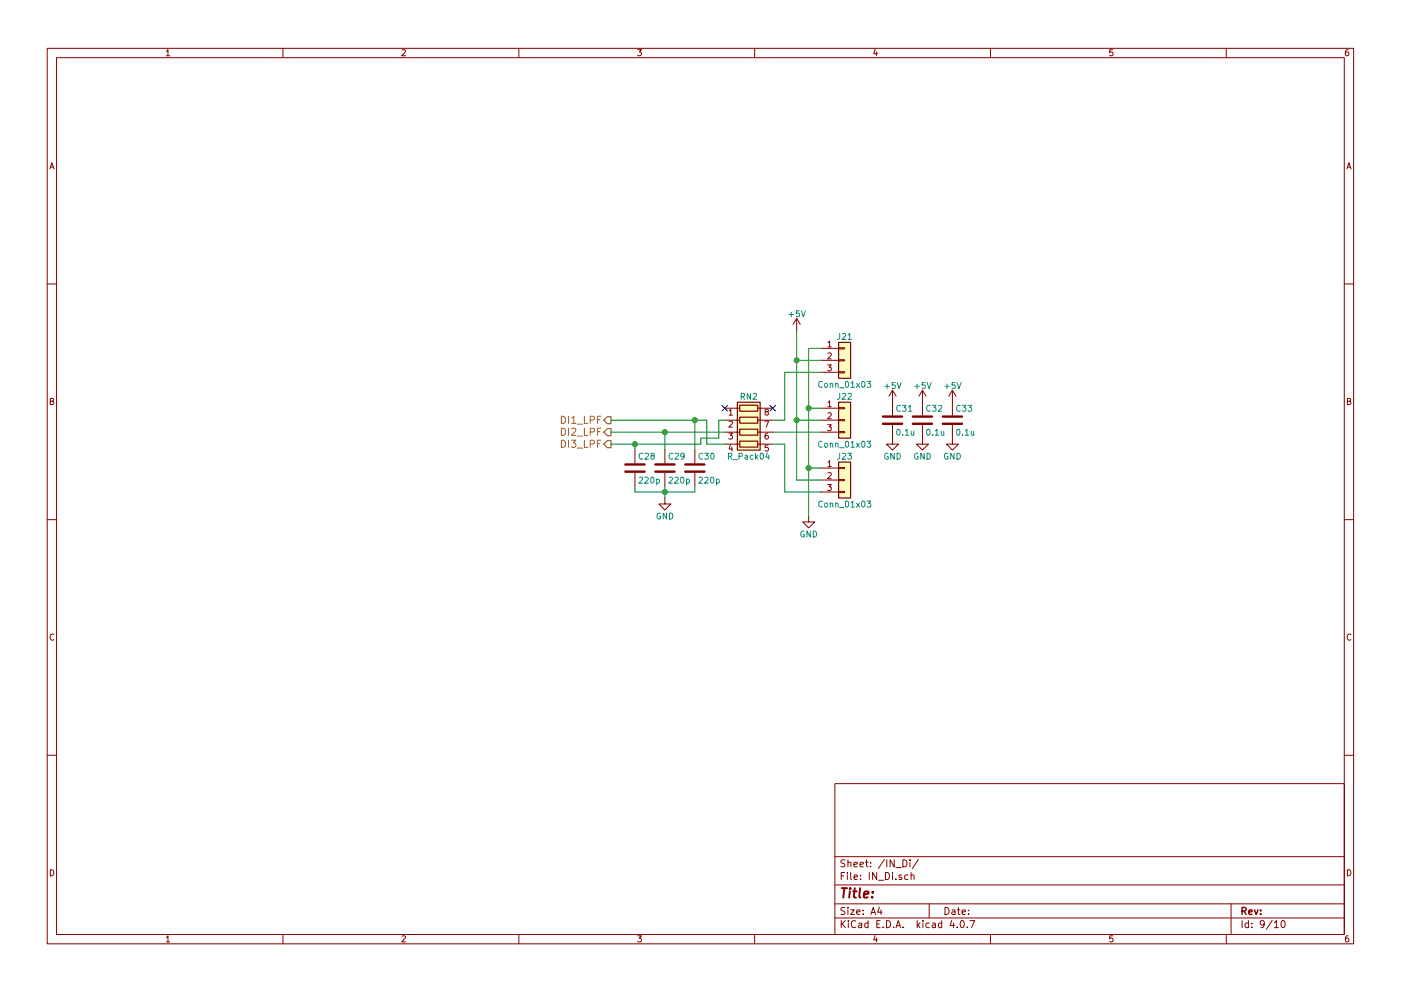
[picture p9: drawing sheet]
<svg xmlns="http://www.w3.org/2000/svg" width="297mm" height="210mm" viewBox="0 0 297 210" stroke-linecap="round" stroke-linejoin="round" font-family="sans-serif">
<g fill="none" stroke="#840000" stroke-width=".21">
<path d="M10 10.3h277v189.9h-277zM12 12.2h273v186.1h-273zM35.3 10.9l.3-.4v1.3M35.3 11.8h.7M60 10.3v1.9M85.2 10.6l.5-.1 .3 .4-.8 .9h.8M110 10.3v1.9M135.2 10.5h.8l-.4 .5 .3 .1 .1 .2-.1 .4-.2 .1-.5-.1M160 10.3v1.9M185.5 10.5l-.3 .9h.8M185.9 11v.8M210 10.3v1.9"/>
<path d="M235.9 10.5h-.6v.6h.6l.1 .5-.3 .2-.4-.1M260 10.3v1.9M285.9 10.5l-.4 .1-.2 .2-.1 .8 .3 .2 .4-.1 .1-.4-.1-.2-.4-.1-.3 .3M10.6 35.8l.4-1.3 .4 1.3M10.7 35.5h.6M285.6 35.8l.4-1.3 .4 1.3M285.7 35.5h.6M10 60.2h2M168.9 67.6l-.8 1.2M168.9 67.6v2.5M168.9 67.6l.8 1.2M174 73.9h3.8"/>
<path d="M174 76.4h3.8M174 79h3.8M175.5 77.4h.8l-.5 .5 .4 .1v.6l-.2 .1-.5-.1M175.5 72.7l.4-.4v1.3M175.5 75l.5-.1 .3 .3-.8 .9h.8M175.5 73.6h.8M177.8 78.9h1.3v.2h-1.3zM177.8 76.3h1.3v.3h-1.3zM177.8 73.8h1.3v.2h-1.3zM285 60.2h2M10.7 85.1h.5l.1-.5-.6-.1v1.3h.5l.2-.4-.3-.3M134.6 95.5v2.8"/>
<path d="M141 95.5v2.8M147.3 95.5v2.8M153.7 86.6h3.1M153.7 89.1h3.1M153.7 91.7h3.1M153.7 94.2h3.1M154.5 91.9h.8l-.4 .5 .3 .1v.5l-.1 .2-.6-.2M154.6 87.2l.3-.4v1.3M154.6 89.5l.5-.1 .2 .3-.8 .9h.8M154.6 88.1h.7M154.9 94.4l-.3 .9h.7M155.2 94.8v.9"/>
<path d="M160.7 86.6h3.1M160.7 89.1h3.1M160.7 91.7h3.1M160.7 94.2h3.1M162.1 89.4h.9l-.6 1.2M162.4 87.3l-.2-.2 .1-.2h.6v.3l-.6 .2-.1 .2 .1 .4 .1 .1h.3l.2-.3v-.3l-.2-.2M162.8 91.9h-.4l-.1 .3-.1 .7 .2 .3 .5-.2-.1-.6h-.4l-.2 .2M162.9 94.4h-.6l-.1 .6h.7v.6l-.2 .1-.5-.1M174 86.6h3.8M174 89.1h3.8M174 91.7h3.8M174 99.3h3.8"/>
<path d="M175.5 90.1h.8l-.5 .5 .4 .1v.6l-.2 .1-.5-.1M175.5 85.4l.4-.4v1.3M175.5 87.7l.5-.1 .3 .3-.8 .9h.8M175.5 98.1l.4-.4v1.3M175.5 86.3h.8M175.5 99h.8M177.8 91.6h1.3v.2h-1.3zM177.8 89h1.3v.3h-1.3zM177.8 86.5h1.3v.2h-1.3zM177.8 99.2h1.3v.2h-1.3zM189.2 90.2v4h1.3l-1.3 1.3-1.2-1.3h1.2M189.2 82.8v5.3"/>
<path d="M189.2 82.8l-.7 1.3M189.2 82.8l.8 1.3M195.6 90.2v4h1.2l-1.2 1.3-1.3-1.3h1.3M195.6 82.8v5.3M195.6 82.8l-.8 1.3M195.6 82.8l.7 1.3M201.9 90.2v4h1.3l-1.3 1.3-1.2-1.3h1.2M201.9 82.8v5.3M201.9 82.8l-.7 1.3M201.9 82.8l.8 1.3M285.7 85.1h.5l.1-.5-.6-.1v1.3h.5l.2-.4-.3-.3M10 110.3h2"/>
<path d="M134.6 100.3v2.8M141 105.7v1.2h1.2l-1.2 1.3-1.3-1.3h1.3M141 100.3v2.8M147.3 100.3v2.8M171.4 109.5v1.2h1.3l-1.3 1.3-1.2-1.3h1.2M174 101.8h3.8M174 104.4h3.8M175.5 102.8h.8l-.5 .5 .4 .1v.6l-.2 .1-.5-.1M175.5 100.4l.5-.1 .3 .3-.8 .9h.8M177.8 104.3h1.3v.2h-1.3zM177.8 101.7h1.3v.3h-1.3zM285 110.3h2"/>
<path d="M11.4 134.6a.58 .58 0 0 0-.8 .6 .58 .58 0 0 0 .8 .5M286.4 134.6a.58 .58 0 0 0-.8 .6 .58 .58 0 0 0 .8 .5M10 160.2h2M177 166.3h108v32h-108zM285 160.2h2M10.7 184.5a.65 .65 0 0 1 .7 .7 .65 .65 0 0 1-.7 .6zM35.3 198.9l.3-.4v1.3M35.3 199.8h.7M60 198.3v1.9M85.2 198.6l.5-.1 .3 .4-.8 .9h.8M110 198.3v1.9M135.2 198.5h.8l-.4 .5 .3 .1 .1 .2-.1 .4-.2 .1-.5-.1"/>
<path d="M160 198.3v1.9M177 194.8h108M177 191.8h108M177 187.8h108M177 181.8h108M178.4 195.3v1.5M178.4 185.8h.5M178.6 196l.6 .8M179.1 185.1h-.7v1.5M179.1 192.6l-.5-.1-.3 .3 .1 .3 .7 .4v.4l-.2 .1-.6-.1M179.1 182.5l-.5-.1-.3 .3 .1 .3 .7 .4v.4l-.2 .1-.6-.1M179.2 195.3l-.8 .9"/>
<path d="M179.7 185.1v.2M179.7 185.6v1M179.8 192.5v.2M179.8 183.1l.2-.2 .4 .1v.9M179.8 182.4v1.5M179.8 193v1M179.9 195.3v.2M179.9 195.8v1M180.3 193h.8l-.8 1h.8M180.4 185.1v1.3l.2 .2M181.1 183.4l.7-.1-.1-.3-.4-.1-.2 .2v.7h.6M181.1 186.1l.7-.1-.1-.3-.4-.1-.2 .2 .1 .7h.5"/>
<path d="M181.4 195.5a.71 .71 0 0 0-1 .5 .71 .71 0 0 0 .8 .8l.2-.1M181.6 193.5l.7-.1v-.3l-.4-.1-.3 .2 .1 .7h.6M182.1 195.9h.6v.9M182.3 183.4l.8-.1-.1-.3-.4-.1-.3 .2 .1 .7h.6M182.4 186.5v.1M182.4 185.7v.1M182.7 196.2l-.7 .3 .2 .3 .5-.1M183 193.9v.1M183 193.1v.1M183.5 182.9h.6M183.7 182.4v1.3l.4 .2M184 195.9l-.4-.1-.3 .3 .1 .6 .2 .1 .4-.1"/>
<path d="M184 195.3v1.5M184.3 185.1v1.5M184.6 183.8v.1M184.6 183v.1M184.7 194l.4-1.5 .5 1.5M184.8 193.6h.7M185.5 198.5l-.3 .9h.8M185.9 199v.8M185.9 185.1v1.5l-.9-1.5v1.5M185.9 196h.5M186.2 186.8h1.2M186.4 192.5l-.3 1h.9"/>
<path d="M186.6 195.3h-.7v1.5h.7M186.8 193v1M187.2 196.7v.1M187.5 182.3l-1.3 2M187.7 185.1a.76 .76 0 0 1 .9 .8 .76 .76 0 0 1-.9 .7zM188 195.3a.76 .76 0 0 1 .8 .8 .76 .76 0 0 1-.8 .7zM188 182.4v1.5M189.2 185.1v.2M189.2 185.6v1M189.5 196.7v.1M189.6 182.4v1.5l-.9-1.5v1.5M189.9 186.5v.1"/>
<path d="M189.9 184.1h1.2M190 196.8l.4-1.5 .6 1.5M190.1 196.4h.7M191.2 185.7l-.4-.1-.2 .2 .1 .2 .5 .2v.3h-.6M191.4 182.4a.76 .76 0 0 1 .9 .8 .76 .76 0 0 1-.9 .7zM191.5 196.7v.1M192.5 185.7l-.4-.1-.3 .3 .1 .6 .2 .1 .4-.1M192.9 182.4v.2M192.9 182.9v1M193.2 185.7l.2-.1 .4 .1v.9M193.2 185.1v1.5M194.5 195.3v1.5"/>
<path d="M194.6 196.3l.4 .5M194.7 182.3l-1.3 2M195 195.8l-.5 .6M195.7 195.3v.2M195.7 195.8v1M197 191.8v3M197 195.9l-.4-.1-.3 .3 .1 .6 .2 .1 .4-.1M197.7 195.9h.6v.9M198.3 196.2l-.7 .3 .2 .3 .5-.1M199.7 195.9l-.5-.1-.2 .3v.6l.2 .1 .5-.1M199.7 195.3v1.5M200.4 192.5a.76 .76 0 0 1 .8 .8 .76 .76 0 0 1-.8 .7z"/>
<path d="M201.8 195.2l-.4 1.1h1M201.9 193.1h.5l.1 .9M202.2 195.8v1M202.5 193.4l-.7 .3 .2 .3 .5-.1M202.9 196.7v.1M203 193h.6M203.2 192.5v1.3l.4 .2M203.8 195.4l.1-.1a.8 .8 0 0 1 .6 .8 .8 .8 0 0 1-.6 .7 .97 .97 0 0 1-.1-1.4zM204 193.5l.7-.1-.1-.3-.4-.1-.2 .2 .1 .7h.5M205.1 196.7v.1M205.4 193.9v.1M205.4 193.1v.1"/>
<path d="M205.6 195.3h1.1l-.7 1.5M210 198.3v1.9M235.9 198.5h-.6v.7l.6-.1 .1 .5-.3 .2-.4-.1M260 198.3v1.9M261 191.8v6.5M263.3 195.3v1.5M264.7 195.9l-.4-.1-.3 .3 .1 .6 .2 .1 .4-.1M264.7 195.3v1.5M265.4 196.7v.1M265.4 195.9v.1M268 196l-.2 .3h-.3l-.3-.3v-.4l.3-.3h.3l.2 .3a1.01 1.01 0 0 1-.4 1.2h-.3M269.7 195.2l-1.2 2"/>
<path d="M270.2 195.8l.4-.5v1.5M270.2 196.8h.8M271.8 195.5l.2-.2a.8 .8 0 0 1 .5 .8 .8 .8 0 0 1-.5 .7l-.4-.5zM285.7 184.5a.65 .65 0 0 1 .7 .7 .65 .65 0 0 1-.7 .6zM285.9 198.5l-.4 .1-.2 .3-.1 .7 .3 .2 .4-.1 .1-.4-.1-.2-.4-.1-.3 .3"/>
</g>
<path d="M263.3 193.3l.8-.1 .1-.2-.1-.3-.2-.2h-.6v1.5M263.7 193.3l.5 .7M264.8 193.5l.7-.1-.1-.3-.4-.1-.2 .2v.7h.6M266 193l.3 1 .4-1M267.3 193.9v.1M267.3 193.1v.1" fill="none" stroke="#840000" stroke-width=".3"/>
<path d="M178.5 188.4h1.1M179 188.4l-.2 2M180.2 189.1l-.2 1.3M180.3 188.4l-.1 .2 .2-.1-.1-.1-.1 .2M180.9 189.1h.7M181.2 188.4l-.2 1.8 .1 .1 .4 .1M182.4 188.4l-.2 1.8 .2 .2M183.2 189.8l.9-.2v-.4l-.6-.1-.3 .3v.9h.7M184.9 190.3v.1M185.1 189.2l-.1 .2-.1-.1 .2-.1-.1 .2" fill="none" stroke="#840000" stroke-width=".41"/>
<g fill="none" stroke="#848400" stroke-width=".21">
<path d="M119 88.3a.77 .77 0 0 1 .9 .8 .77 .77 0 0 1-.9 .7zM119 90.9a.77 .77 0 0 1 .9 .7 .77 .77 0 0 1-.9 .8zM119 93.4a.77 .77 0 0 1 .9 .8 .77 .77 0 0 1-.9 .7zM120.5 88.3v1.5M120.5 90.9v1.5M120.5 93.4v1.5M121.2 93.4h.9l-.5 .6 .5 .3-.1 .5-.2 .1-.6-.1M121.2 88.7l.5-.4v1.5M121.2 91l.6-.1 .3 .4-.9 1.1h.9M121.2 89.8h.9M122.4 90h1.1M122.4 92.5h1.1"/>
<path d="M122.4 95.1h1.1M123.9 88.3v1.5h.7M123.9 90.9v1.5h.7M123.9 93.4v1.5h.7M125.1 89.1l.8-.1 .1-.2v-.3l-.3-.2h-.6v1.5M125.1 91.7l.8-.1 .1-.2v-.4l-.3-.1h-.6v1.5M125.1 94.2l.8-.1 .1-.2v-.4l-.3-.1h-.6v1.5M126.7 89h.5M126.7 91.6h.5M126.7 94.1h.5M127.4 88.3h-.7v1.5M127.4 90.9h-.7v1.5"/>
<path d="M127.4 93.4h-.7v1.5"/>
</g>
<path d="M128 94.2l.8-.7h.7v1.5h-.7zM128.8 88.4h.7v1.5h-.7l-.8-.8zM128.8 90.9h.7v1.6h-.7l-.8-.8z" fill="none" stroke="#848400" stroke-width=".25"/>
<path d="M132.6 98.5h4.1M138.9 98.5h4.1M145.3 98.5h4.1M187.2 89.9h4.1M187.2 88.4h4.1M193.5 89.9h4.1M193.5 88.4h4.1M199.9 89.9h4.1M199.9 88.4h4.1M132.6 100.1h4.1M138.9 100.1h4.1M145.3 100.1h4.1" fill="none" stroke="#840000" stroke-width=".51"/>
<g fill="none" stroke="#008484" stroke-width=".21">
<path d="M167.3 66.7h.9M167.8 66.2v1M169.5 65.9h-.6l-.1 .6h.7v.6l-.2 .1-.5-.1M169.9 65.9l.4 1.3 .4-1.3M178 70.8v1l-.5 .2M178.6 70.9l.5-.1 .2 .3-.8 .9h.8M179.8 71.1l.4-.3v1.2M179.8 72h.7M136.3 96.3a.56 .56 0 0 0-.8 .5 .56 .56 0 0 0 .8 .5M136.8 96.3l.5-.1 .2 .3-.8 .9h.8M138.2 96.7l-.2-.2v-.2h.7v.3l-.6 .1-.1 .2v.4l.2 .1h.3l.2-.2v-.4l-.2-.1M142.6 96.3a.56 .56 0 0 0-.7 .5 .56 .56 0 0 0 .7 .5"/>
<path d="M143.1 96.3l.5-.1 .2 .3-.7 .9h.7M145.1 96.7l-.3 .2h-.4v-.6l.4-.1 .3 .2-.1 .7-.3 .3h-.3M149 96.3a.56 .56 0 0 0-.8 .5 .56 .56 0 0 0 .8 .5M149.4 96.2h.8l-.4 .4 .3 .1v.6l-.1 .1-.6-.1M150.8 96.3l.2-.1a.67 .67 0 0 1 .4 .6 .67 .67 0 0 1-.4 .6l-.3-.5zM154.5 96.8l.6-.1v-.4l-.6-.1v1.2M154.8 96.8l.4 .6M155.4 97.5h1M156.7 96.8l.6-.1 .1-.4-.7-.1v1.2M157.1 84.1l.7-.1v-.4l-.7-.1v1.2M157.5 84.1l.4 .6M158 96.6h.4l.1 .8"/>
<path d="M158.5 96.9l-.6 .2 .2 .3h.4M159.1 83.5v1.2l-.7-1.2v1.2M159.6 96.6h-.3l-.2 .2 .1 .6h.4M159.7 83.6l.5-.1 .2 .3-.8 .9h.8M160.2 96.2v1.2M160.3 96.9l.4 .5M160.7 96.6l-.5 .4M161.3 96.3l.1-.1a.67 .67 0 0 1 .5 .6 .67 .67 0 0 1-.5 .6l-.2-.5zM162.7 96.1l-.3 .9h.7M163 96.6v.8M174.3 93.7a.56 .56 0 0 0-.7 .5 .56 .56 0 0 0 .7 .6M174.3 81a.56 .56 0 0 0-.7 .5 .56 .56 0 0 0 .7 .6"/>
<path d="M174.9 94.2l.3-.2 .3 .3v.3l-.3 .3-.3-.1zM174.9 81.5l.3-.2 .3 .3v.3l-.3 .3-.3-.1zM176 94.2l.2-.2 .3 .1 .1 .8M176 81.5l.2-.2 .3 .1 .1 .8M176 81.3v.9M176 94v.9M177.2 94.2l.1-.2 .3 .1 .1 .8M177.2 81.5l.1-.2 .3 .1 .1 .8M177.2 81.3v.9M177.2 94v.9M178 95h1M178 82.3h1"/>
<path d="M178 83.5v1l-.5 .2M178 96.2v1l-.5 .2M178.6 83.6l.5-.1 .2 .3-.8 .9h.8M178.6 96.3l.5-.1 .2 .3-.8 .9h.8M179.3 93.7l.2-.1a.67 .67 0 0 1 .5 .7 .67 .67 0 0 1-.5 .6l-.3-.5zM179.3 81l.2-.1a.67 .67 0 0 1 .5 .7 .67 .67 0 0 1-.5 .6l-.3-.5zM179.7 96.2h.8l-.4 .4 .4 .1v.6l-.2 .1-.6-.1M179.8 83.6l.5-.1 .2 .3-.8 .9h.8M180.4 94l.4-.4v1.3M180.4 81.3l.4-.4v1.3M180.4 94.9h.8M180.4 82.2h.8"/>
<path d="M181.6 94l.6 .9M181.6 81.3l.6 .9M182.2 94l-.6 .9M182.2 81.3l-.6 .9M182.8 93.7l.2-.1a.67 .67 0 0 1 .4 .7 .67 .67 0 0 1-.4 .6l-.3-.5zM182.8 81l.2-.1a.67 .67 0 0 1 .4 .7 .67 .67 0 0 1-.4 .6l-.3-.5zM183.8 93.6h.8l-.4 .5 .4 .1v.6l-.2 .1-.6-.1M183.8 80.9h.8l-.4 .5 .4 .1v.6l-.2 .1-.6-.1M187.6 82h1M188.1 81.5v.9M188.3 96.2a.59 .59 0 0 0-.8 .6 .59 .59 0 0 0 .8 .6v-.5h-.2M189.6 96.2v1.2l-.7-1.2v1.2"/>
<path d="M189.8 81.2h-.6l-.1 .6h.7v.5l-.2 .1-.5-.1M190.2 96.2a.64 .64 0 0 1 .7 .6 .64 .64 0 0 1-.7 .6zM190.2 91.2l.2-.1a.67 .67 0 0 1 .4 .6 .67 .67 0 0 1-.4 .6l-.3-.4zM190.2 81.2l.4 1.2 .5-1.2M190.9 86.1a.56 .56 0 0 0-.8 .5 .56 .56 0 0 0 .8 .5M191.3 86h.8l-.4 .5 .3 .1v.5l-.1 .2-.6-.2M191.4 92.2v.1M191.9 91.4l.4-.3v1.2M191.9 92.3h.8M192.6 86.4l.4-.4v1.3M192.6 87.3h.7M193.2 91.5l.1 .8h.3l.2-.1"/>
<path d="M193.8 91.5v.8M194 82h.9M194.4 81.5v.9M194.6 96.2a.59 .59 0 0 0-.7 .6 .59 .59 0 0 0 .7 .6l.1-.5h-.3M195.9 96.2v1.2l-.7-1.2v1.2M196.1 81.2h-.6v.6h.6v.5l-.1 .1-.5-.1M196.5 96.2a.64 .64 0 0 1 .8 .6 .64 .64 0 0 1-.8 .6zM196.6 91.2l.1-.1a.67 .67 0 0 1 .5 .6 .67 .67 0 0 1-.5 .6l-.2-.4zM196.6 81.2l.4 1.2 .4-1.2M197.2 86.1a.56 .56 0 0 0-.7 .5 .56 .56 0 0 0 .7 .5M197.7 86h.8l-.5 .5 .4 .1v.5l-.2 .2-.5-.2M197.7 92.2v.1"/>
<path d="M198.3 91.4l.4-.3v1.2M198.3 92.3h.7M199 86.1l.4-.1 .3 .4-.8 .9h.8M199.6 91.5v.8h.3l.2-.1M200.1 91.5v.8M200.3 82h1M200.8 81.5v.9M201 96.2a.59 .59 0 0 0-.8 .6 .59 .59 0 0 0 .8 .6v-.5h-.2M202.3 96.2v1.2l-.7-1.2v1.2M202.5 81.2h-.6l-.1 .6h.7v.5l-.2 .1-.5-.1M202.9 96.2a.64 .64 0 0 1 .7 .6 .64 .64 0 0 1-.7 .6zM202.9 91.2l.2-.1a.67 .67 0 0 1 .4 .6 .67 .67 0 0 1-.4 .6l-.3-.4z"/>
<path d="M202.9 81.2l.4 1.2 .5-1.2M203.6 86.1a.56 .56 0 0 0-.8 .5 .56 .56 0 0 0 .8 .5M204 86h.8l-.4 .5 .3 .1v.5l-.1 .2-.6-.2M204.1 92.2v.1M204.6 91.4l.4-.3v1.2M204.6 92.3h.8M205.2 86h.8l-.4 .5 .4 .1v.5l-.2 .2-.6-.2M205.9 91.5l.1 .8h.3l.2-.1M206.5 91.5v.8M135.5 101.3l.5-.1 .2 .4-.8 .9h.8M136.7 101.3l.5-.1 .2 .4-.7 .9h.7M138 101.3l.2-.1a.67 .67 0 0 1 .5 .7 .67 .67 0 0 1-.5 .6l-.3-.5z"/>
<path d="M139.2 101.7l.4-.1 .2 .3-.1 .5h-.5M139.2 101.6v1.3M140 108.9a.59 .59 0 0 0-.7 .6 .59 .59 0 0 0 .7 .6l.1-.5h-.3M141.3 108.9v1.2l-.7-1.2v1.2M141.9 101.3l.4-.1 .3 .4-.8 .9h.8M141.9 108.9a.64 .64 0 0 1 .8 .6 .64 .64 0 0 1-.8 .6zM143.1 101.3l.5-.1 .2 .4-.8 .9h.8M144.4 101.3l.2-.1a.67 .67 0 0 1 .4 .7 .67 .67 0 0 1-.4 .6l-.3-.5zM145.6 101.7l.3-.1 .3 .3-.2 .5h-.4M145.6 101.6v1.3M148.2 101.3l.5-.1 .2 .4-.8 .9h.8M149.4 101.3l.5-.1 .2 .4-.7 .9h.7"/>
<path d="M150.7 101.3l.2-.1a.67 .67 0 0 1 .5 .7 .67 .67 0 0 1-.5 .6l-.3-.5zM151.9 101.7l.4-.1 .2 .3-.1 .5h-.5M151.9 101.6v1.3M170.5 112.7a.59 .59 0 0 0-.7 .6 .59 .59 0 0 0 .7 .6v-.5h-.2M171.8 112.7v1.2l-.7-1.2v1.2M172.4 112.7a.64 .64 0 0 1 .7 .6 .64 .64 0 0 1-.7 .6zM174.3 106.4a.56 .56 0 0 0-.7 .5 .56 .56 0 0 0 .7 .6M174.9 106.9l.3-.2 .3 .3v.3l-.3 .3-.3-.1zM176 106.9l.2-.2 .3 .1 .1 .8M176 106.7v.9M177.2 106.9l.1-.2 .3 .1 .1 .8M177.2 106.7v.9"/>
<path d="M178 107.7h1M179.3 106.4l.2-.1a.67 .67 0 0 1 .5 .7 .67 .67 0 0 1-.5 .6l-.3-.5zM180.4 106.7l.4-.4v1.3M180.4 107.6h.8M181.6 106.7l.6 .9M182.2 106.7l-.6 .9M182.8 106.4l.2-.1a.67 .67 0 0 1 .4 .7 .67 .67 0 0 1-.4 .6l-.3-.5zM183.8 106.3h.8l-.4 .5 .4 .1v.6l-.2 .1-.6-.1"/>
</g>
<g fill="#ffffc2" stroke="#ffffc2" stroke-width=".21">
<path d="M156.3 85.3h4.9v10.2h-4.9z"/>
<path d="M177.8 85.3h2.5v7.7h-2.5z"/>
<path d="M177.8 72.6h2.5v7.7h-2.5z"/>
<path d="M177.8 98h2.5v7.7h-2.5z"/>
</g>
<path d="M177.8 72.6h2.5v7.7h-2.5zM156.3 85.3h4.9v10.2h-4.9zM156.8 86h3.9v1.2h-3.9zM156.8 88.5h3.9v1.3h-3.9zM156.8 91.1h3.9v1.2h-3.9zM156.8 93.6h3.9v1.3h-3.9zM177.8 85.3h2.5v7.7h-2.5zM177.8 98h2.5v7.7h-2.5z" fill="none" stroke="#840000" stroke-width=".25"/>
<g fill="none" stroke="#008400" stroke-width=".21">
<path d="M168.9 70.1v31.7h5.1M168.9 76.4h5.1M174 73.9h-2.6v35.6M174 79h-7.6v10.1h-2.6M129.5 91.7h24.2M129.5 89.1h20.4v5.1h3.8M134.6 94.2v1.3M141 91.7v3.8M147.3 89.1v6.4M153.7 89.1h-1.3v3.9h-3.8v1.2h-19.1M163.8 94.2h2.6v10.2h7.6M163.8 91.7h10.2"/>
<path d="M168.9 89.1h5.1M171.4 99.3h2.6M171.4 86.6h2.6M134.6 103.1v1.3h12.7v-1.3M141 103.1v2.6"/>
</g>
<g fill="#008400" stroke="#008400" stroke-width=".25">
<circle cx="141" cy="104.4" r=".51"/>
<circle cx="147.3" cy="89.1" r=".51"/>
<circle cx="141" cy="91.7" r=".51"/>
<circle cx="134.6" cy="94.2" r=".51"/>
<circle cx="171.5" cy="86.6" r=".51"/>
<circle cx="168.9" cy="89.1" r=".51"/>
<circle cx="171.5" cy="99.3" r=".51"/>
<circle cx="168.9" cy="76.4" r=".51"/>
</g>
<path d="M153.1 86l1.2 1.2M154.3 86l-1.2 1.2M163.2 86l1.2 1.2M164.4 86l-1.2 1.2" fill="none" stroke="#000084" stroke-width=".21"/>
</svg>
